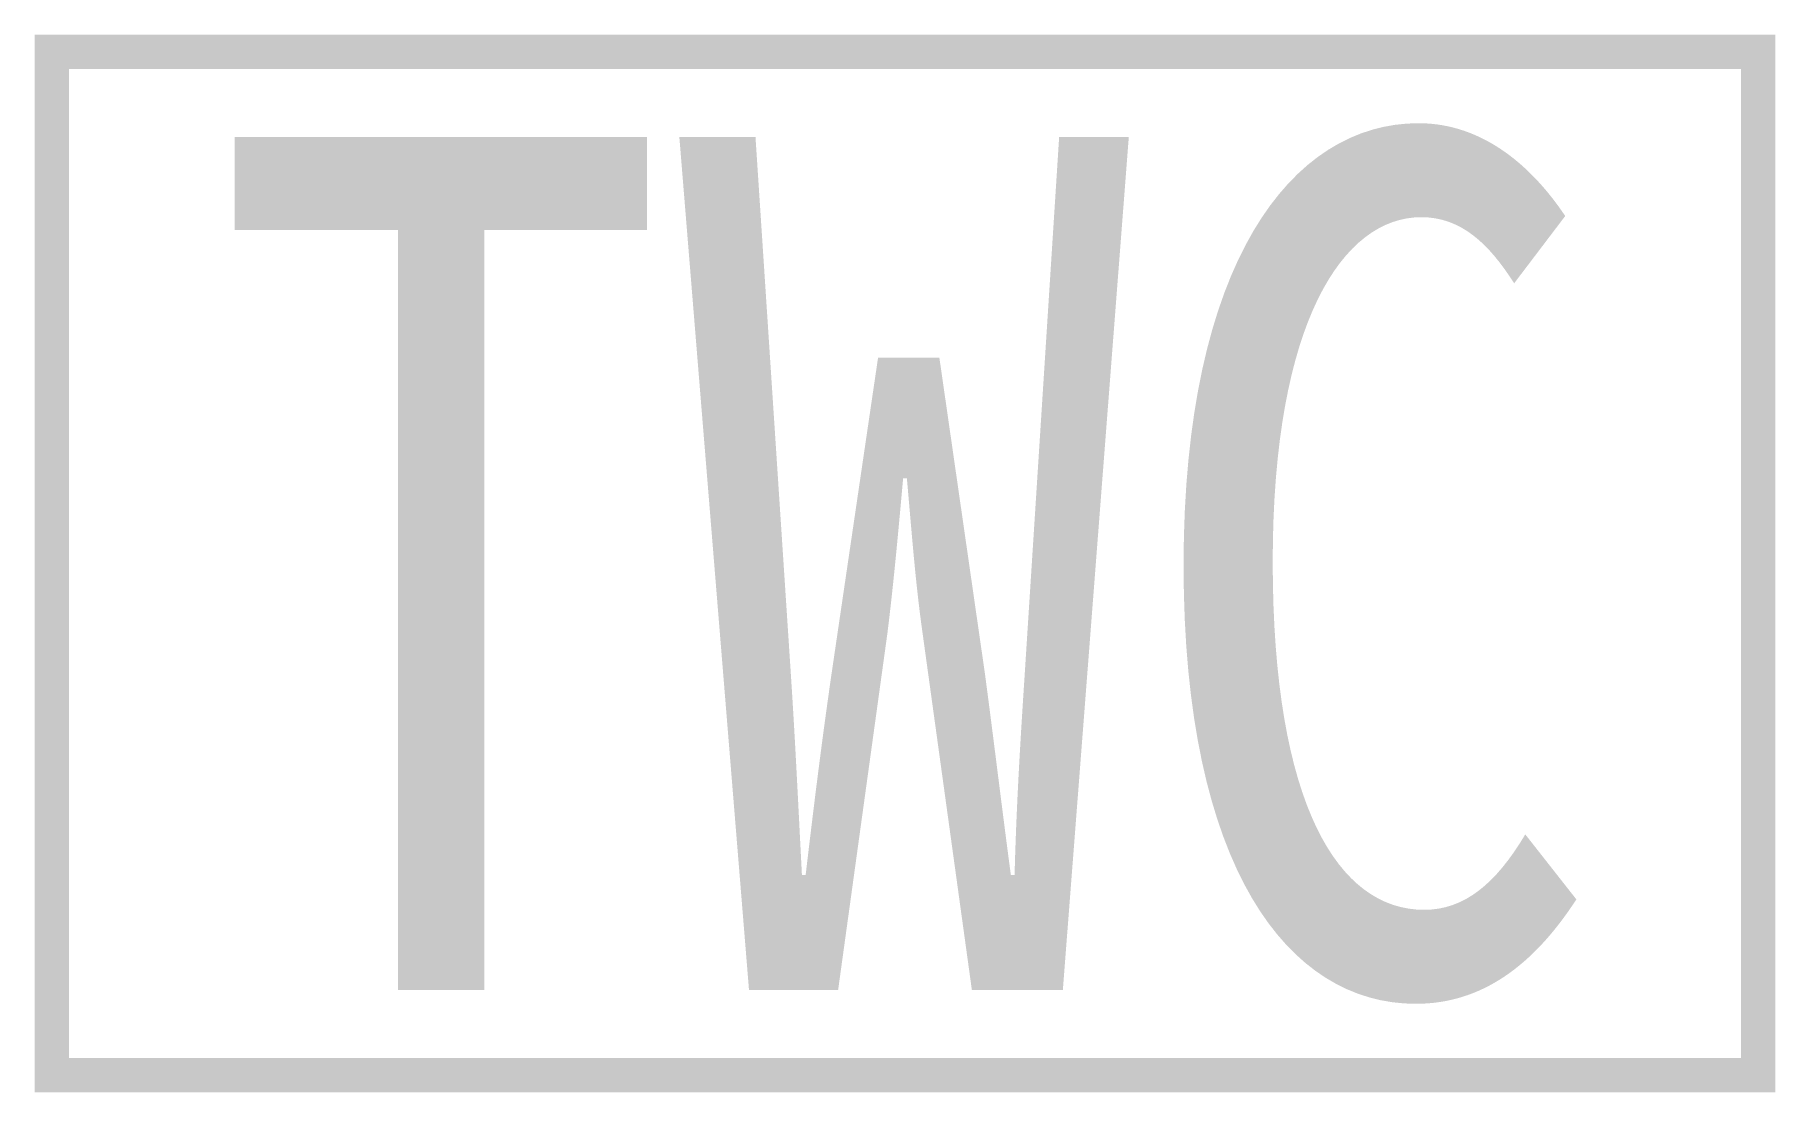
# Model space of a CAD drawing. Header units: inches. Extents: x -2.55 to 2.55, y -1.55 to 1.55.
import ezdxf
from ezdxf.enums import TextEntityAlignment as Align

# ---------------------------------------------------------------- set-up
doc = ezdxf.new("R2010")
doc.units = ezdxf.units.IN
doc.header["$MEASUREMENT"] = 0
doc.styles.add('HZ', font='', dxfattribs={"width": 0.8})
doc.styles.get('HZ').set_extended_font_data('SimSun')

msp = doc.modelspace()

# ---------------------------------------------------------------- linework, layer by layer
at = {"color": 7, "const_width": 0.1}
msp.add_lwpolyline([(-2.5, 1.5), (2.5, 1.5), (2.5, -1.5), (-2.5, -1.5)], close=True, dxfattribs=at)

# ---------------------------------------------------------------- texts
at = {"color": 7, "style": 'HZ', "width": 0.8}
msp.add_text('TWC', height=2.5, dxfattribs=at).set_placement((0, 0), align=Align.MIDDLE_CENTER)

doc.saveas('drawing.dxf')
